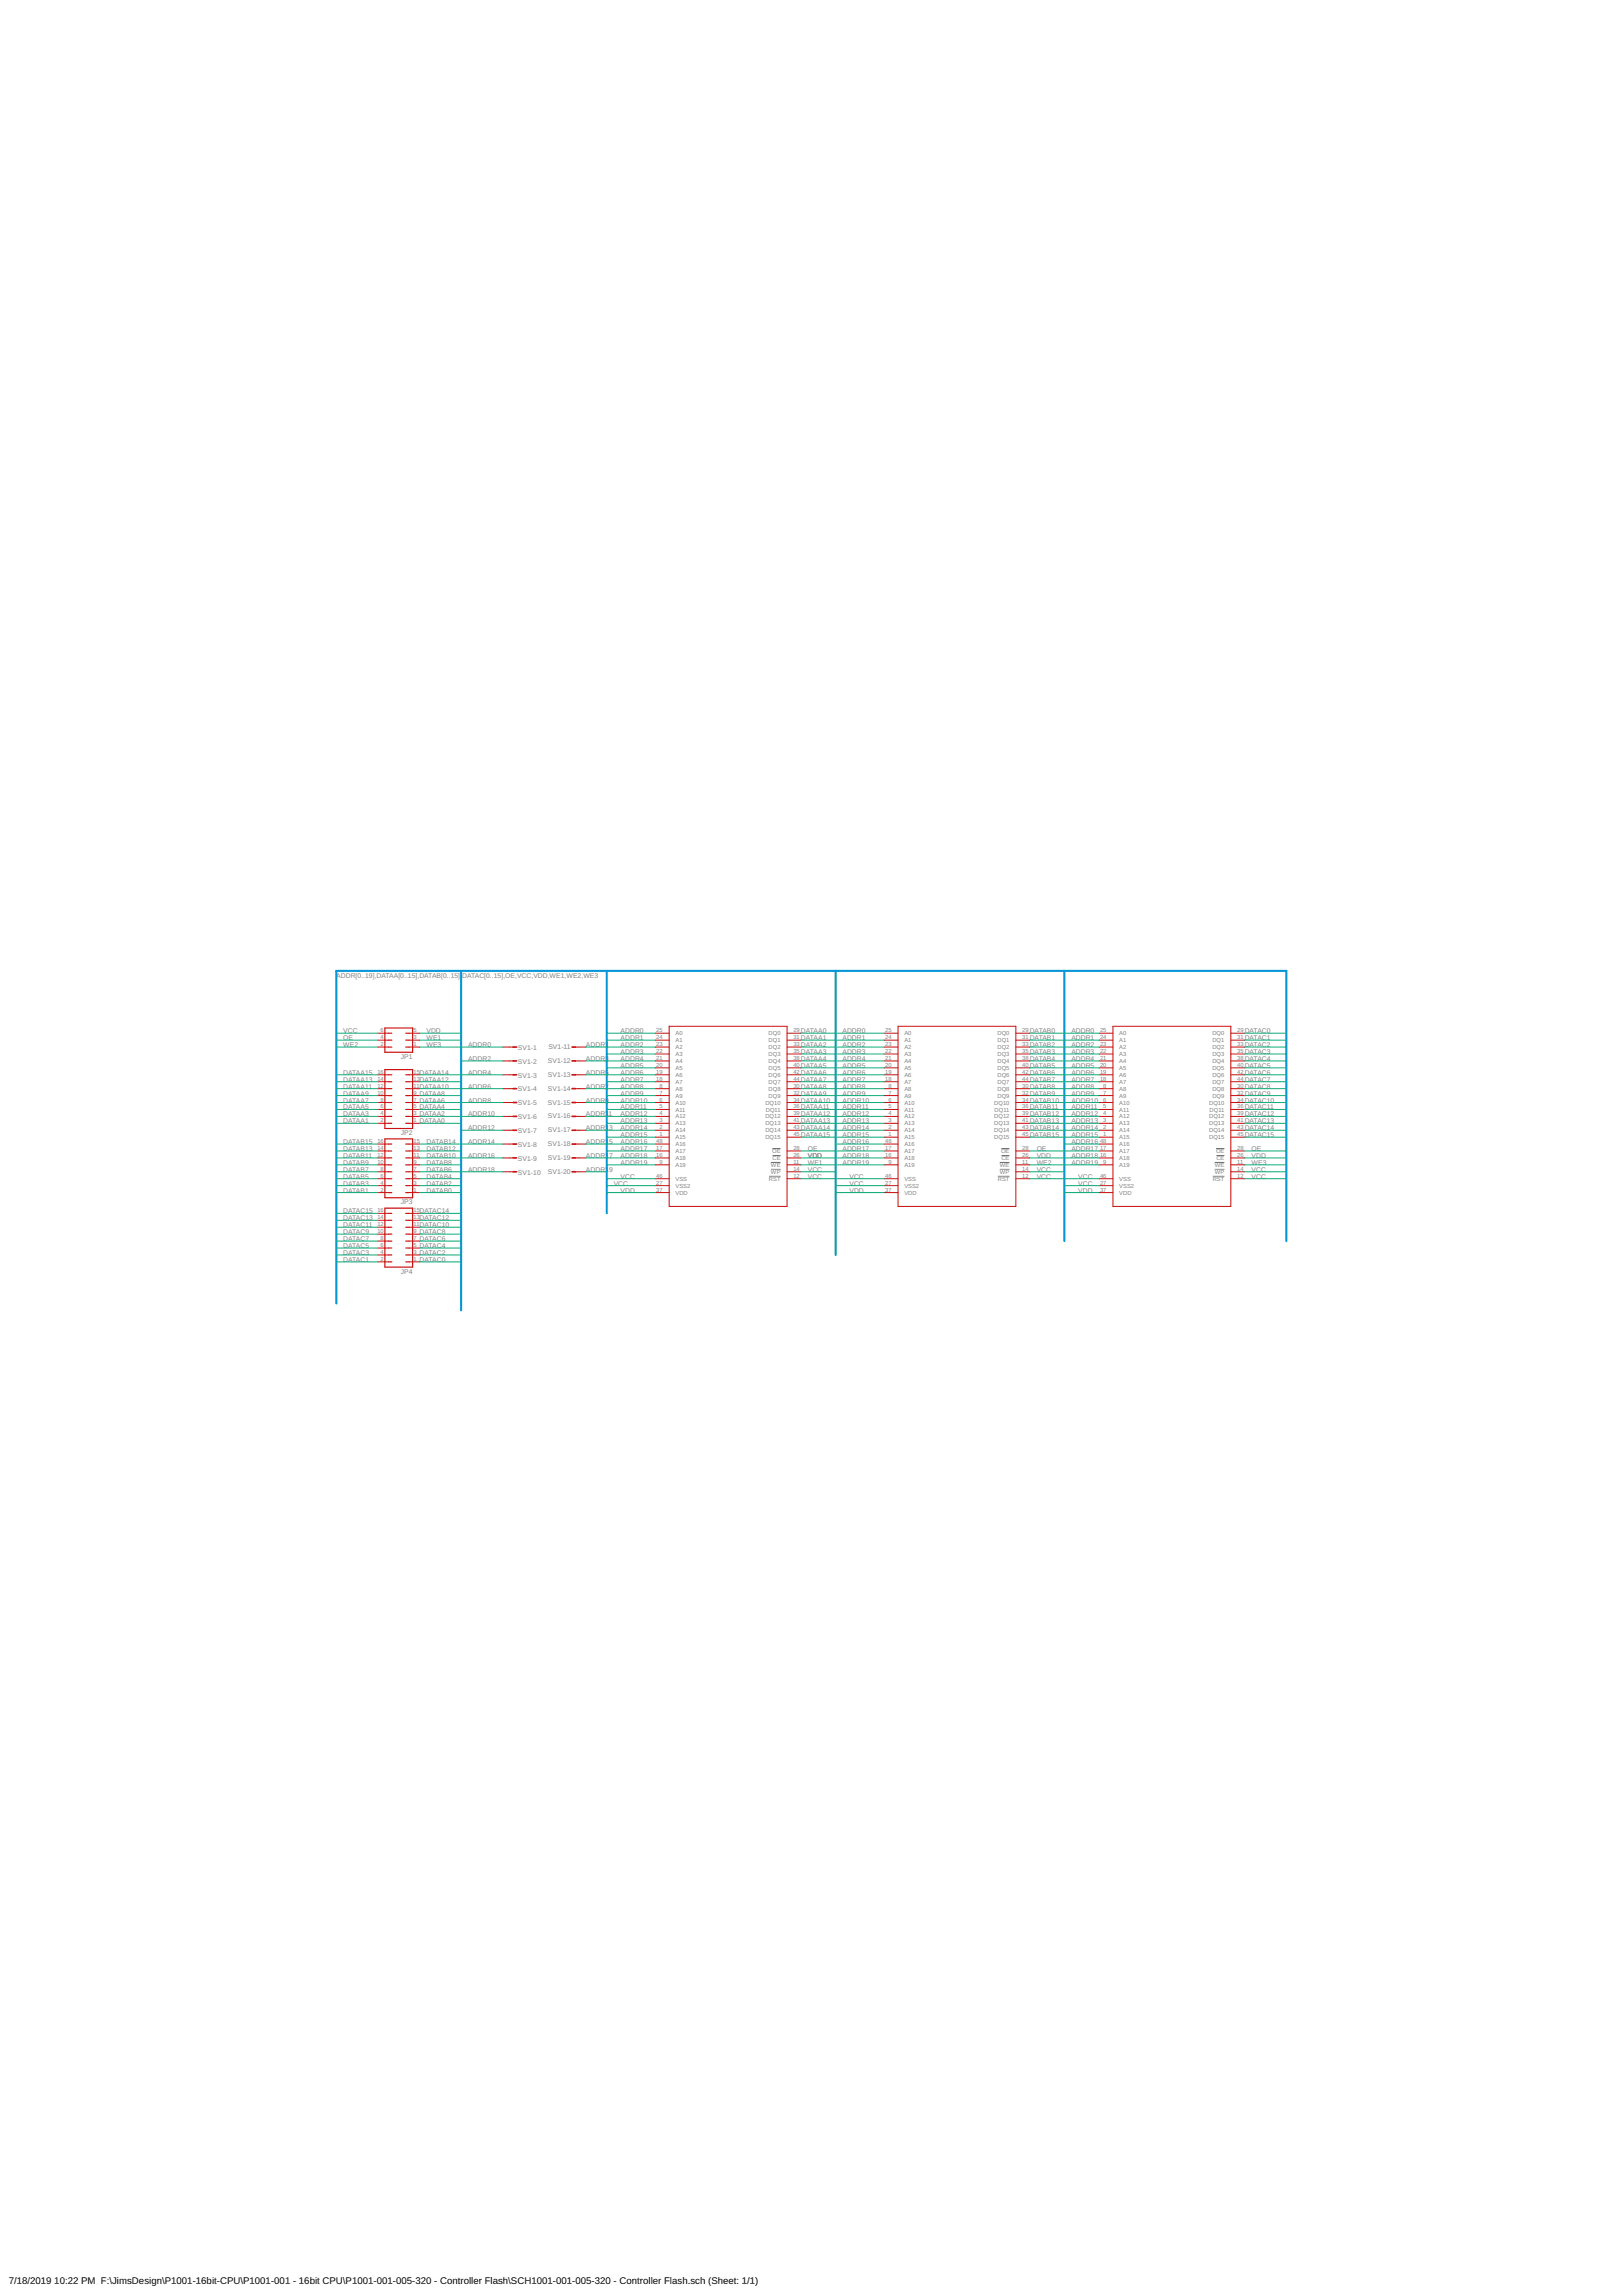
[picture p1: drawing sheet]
<svg xmlns="http://www.w3.org/2000/svg" width="594mm" height="841mm" viewBox="0 0 594 841" stroke-linecap="round" stroke-linejoin="round" font-family="sans-serif">
<defs><g id="words">
<g font-size="3.5">
<text x="3.2" y="836.8">7/18/2019</text>
<text x="19.9" y="836.8">10:22 PM F:\JimsDesign\P1001-16bit-CPU\P1001-001 - 16bit CPU\P1001-001-005-320 - Controller Flash\SCH1001-001-005-320 - Controller Flash.sch (Sheet: 1/1)</text>
</g>
<g font-size="2.5" fill="#808080">
<text x="123.2" y="358.3">ADDR[0..19],DATAA[0..15],DATAB[0..15],</text>
<text x="169.3" y="358.3">DATAC[0..15],OE,VCC,VDD,WE1,WE2,WE3</text>
<text x="125.7" y="378.6">VCC</text>
<text x="125.7" y="381.2">OE</text>
<text x="125.7" y="383.7">WE2</text>
<text x="156.2" y="378.6">VDD</text>
<text x="156.2" y="381.2">WE1</text>
<text x="156.2" y="383.7">WE3</text>
<text x="171.4" y="383.7">ADDR0</text>
<text x="214.6" y="383.7">ADDR1</text>
<text x="227.3" y="378.6">ADDR0</text>
<text x="227.3" y="383.7">ADDR2</text>
<text x="227.3" y="381.2">ADDR1</text>
<text x="293.3" y="378.6">DATAA0</text>
<text x="293.3" y="383.7">DATAA2</text>
<text x="293.3" y="381.2">DATAA1</text>
<text x="308.6" y="378.6">ADDR0</text>
<text x="308.6" y="383.7">ADDR2</text>
<text x="308.6" y="381.2">ADDR1</text>
<text x="377.2" y="381.2">DATAB1</text>
<text x="377.2" y="383.7">DATAB2</text>
<text x="377.2" y="378.6">DATAB0</text>
<text x="392.4" y="378.6">ADDR0</text>
<text x="392.4" y="383.7">ADDR2</text>
<text x="392.4" y="381.2">ADDR1</text>
<text x="455.9" y="381.2">DATAC1</text>
<text x="455.9" y="383.7">DATAC2</text>
<text x="455.9" y="378.6">DATAC0</text>
<text x="146.8" y="388">JP1</text>
<text x="171.4" y="388.8">ADDR2</text>
<text x="189.7" y="384.7">SV1-1</text>
<text x="189.7" y="389.8">SV1-2</text>
<text x="200.7" y="389.6">SV1-12</text>
<text x="200.9" y="384.5">SV1-11</text>
<text x="214.6" y="388.8">ADDR3</text>
<text x="227.3" y="388.8">ADDR4</text>
<text x="227.3" y="386.2">ADDR3</text>
<text x="293.3" y="388.8">DATAA4</text>
<text x="293.3" y="386.2">DATAA3</text>
<text x="308.6" y="388.8">ADDR4</text>
<text x="308.6" y="386.2">ADDR3</text>
<text x="377.2" y="386.2">DATAB3</text>
<text x="377.2" y="388.8">DATAB4</text>
<text x="392.4" y="388.8">ADDR4</text>
<text x="392.4" y="386.2">ADDR3</text>
<text x="455.9" y="386.2">DATAC3</text>
<text x="455.9" y="388.8">DATAC4</text>
<text x="125.7" y="393.9">DATAA15</text>
<text x="153.7" y="393.9">DATAA14</text>
<text x="171.4" y="393.9">ADDR4</text>
<text x="189.7" y="394.9">SV1-3</text>
<text x="200.7" y="394.6">SV1-13</text>
<text x="214.6" y="393.9">ADDR5</text>
<text x="227.3" y="393.9">ADDR6</text>
<text x="227.3" y="391.3">ADDR5</text>
<text x="293.3" y="393.9">DATAA6</text>
<text x="293.3" y="391.3">DATAA5</text>
<text x="308.6" y="393.9">ADDR6</text>
<text x="308.6" y="391.3">ADDR5</text>
<text x="377.2" y="391.3">DATAB5</text>
<text x="377.2" y="393.9">DATAB6</text>
<text x="392.4" y="393.9">ADDR6</text>
<text x="392.4" y="391.3">ADDR5</text>
<text x="455.9" y="391.3">DATAC5</text>
<text x="455.9" y="393.9">DATAC6</text>
<text x="125.7" y="396.4">DATAA13</text>
<text x="125.7" y="398.9">DATAA11</text>
<text x="125.7" y="401.5">DATAA9</text>
<text x="153.7" y="401.5">DATAA8</text>
<text x="153.7" y="398.9">DATAA10</text>
<text x="153.7" y="396.4">DATAA12</text>
<text x="171.4" y="398.9">ADDR6</text>
<text x="189.7" y="400">SV1-4</text>
<text x="200.7" y="399.7">SV1-14</text>
<text x="214.6" y="398.9">ADDR7</text>
<text x="227.3" y="398.9">ADDR8</text>
<text x="227.3" y="396.4">ADDR7</text>
<text x="227.3" y="401.5">ADDR9</text>
<text x="293.3" y="398.9">DATAA8</text>
<text x="293.3" y="401.5">DATAA9</text>
<text x="293.3" y="396.4">DATAA7</text>
<text x="308.6" y="398.9">ADDR8</text>
<text x="308.6" y="396.4">ADDR7</text>
<text x="308.6" y="401.5">ADDR9</text>
<text x="377.2" y="401.5">DATAB9</text>
<text x="377.2" y="396.4">DATAB7</text>
<text x="377.2" y="398.9">DATAB8</text>
<text x="392.4" y="398.9">ADDR8</text>
<text x="392.4" y="396.4">ADDR7</text>
<text x="392.4" y="401.5">ADDR9</text>
<text x="455.9" y="401.5">DATAC9</text>
<text x="455.9" y="396.4">DATAC7</text>
<text x="455.9" y="398.9">DATAC8</text>
<text x="125.7" y="404">DATAA7</text>
<text x="125.7" y="406.6">DATAA5</text>
<text x="153.7" y="406.6">DATAA4</text>
<text x="153.7" y="404">DATAA6</text>
<text x="171.4" y="404">ADDR8</text>
<text x="189.7" y="405">SV1-5</text>
<text x="200.7" y="404.8">SV1-15</text>
<text x="214.6" y="404">ADDR9</text>
<text x="227.3" y="404">ADDR10</text>
<text x="227.3" y="406.6">ADDR11</text>
<text x="293.3" y="404">DATAA10</text>
<text x="293.3" y="406.6">DATAA11</text>
<text x="308.6" y="404">ADDR10</text>
<text x="308.6" y="406.6">ADDR11</text>
<text x="377.2" y="406.6">DATAB11</text>
<text x="377.2" y="404">DATAB10</text>
<text x="392.4" y="404">ADDR10</text>
<text x="392.4" y="406.6">ADDR11</text>
<text x="455.9" y="406.6">DATAC11</text>
<text x="455.9" y="404">DATAC10</text>
<text x="125.7" y="409.1">DATAA3</text>
<text x="125.7" y="411.6">DATAA1</text>
<text x="153.7" y="411.6">DATAA0</text>
<text x="153.7" y="409.1">DATAA2</text>
<text x="171.4" y="409.1">ADDR10</text>
<text x="189.7" y="410.1">SV1-6</text>
<text x="200.7" y="409.9">SV1-16</text>
<text x="214.6" y="409.1">ADDR11</text>
<text x="227.3" y="409.1">ADDR12</text>
<text x="227.3" y="411.6">ADDR13</text>
<text x="293.3" y="409.1">DATAA12</text>
<text x="293.3" y="411.6">DATAA13</text>
<text x="308.6" y="409.1">ADDR12</text>
<text x="308.6" y="411.6">ADDR13</text>
<text x="377.2" y="411.6">DATAB13</text>
<text x="377.2" y="409.1">DATAB12</text>
<text x="392.4" y="409.1">ADDR12</text>
<text x="392.4" y="411.6">ADDR13</text>
<text x="455.9" y="411.6">DATAC13</text>
<text x="455.9" y="409.1">DATAC12</text>
<text x="125.7" y="419.3">DATAB15</text>
<text x="146.8" y="416">JP2</text>
<text x="156.2" y="419.3">DATAB14</text>
<text x="171.4" y="414.2">ADDR12</text>
<text x="171.4" y="419.3">ADDR14</text>
<text x="189.7" y="415.2">SV1-7</text>
<text x="200.7" y="414.9">SV1-17</text>
<text x="214.6" y="414.2">ADDR13</text>
<text x="214.6" y="419.3">ADDR15</text>
<text x="227.3" y="414.2">ADDR14</text>
<text x="227.3" y="419.3">ADDR16</text>
<text x="227.3" y="416.7">ADDR15</text>
<text x="293.3" y="414.2">DATAA14</text>
<text x="293.3" y="416.7">DATAA15</text>
<text x="308.6" y="414.2">ADDR14</text>
<text x="308.6" y="419.3">ADDR16</text>
<text x="308.6" y="416.7">ADDR15</text>
<text x="377.2" y="416.7">DATAB15</text>
<text x="377.2" y="414.2">DATAB14</text>
<text x="392.4" y="414.2">ADDR14</text>
<text x="392.4" y="419.3">ADDR16</text>
<text x="392.4" y="416.7">ADDR15</text>
<text x="455.9" y="416.7">DATAC15</text>
<text x="455.9" y="414.2">DATAC14</text>
<text x="125.7" y="421.8">DATAB13</text>
<text x="125.7" y="424.3">DATAB11</text>
<text x="156.2" y="421.8">DATAB12</text>
<text x="156.2" y="424.3">DATAB10</text>
<text x="171.4" y="424.3">ADDR16</text>
<text x="189.7" y="420.3">SV1-8</text>
<text x="189.7" y="425.4">SV1-9</text>
<text x="200.7" y="420">SV1-18</text>
<text x="200.7" y="425.1">SV1-19</text>
<text x="214.6" y="424.3">ADDR17</text>
<text x="227.3" y="424.3">ADDR18</text>
<text x="227.3" y="421.8">ADDR17</text>
<text x="295.9" y="424.3">VDD</text>
<text x="295.9" y="421.8">OE</text>
<text x="308.6" y="424.3">ADDR18</text>
<text x="308.6" y="421.8">ADDR17</text>
<text x="379.7" y="424.3">VDD</text>
<text x="379.7" y="421.8">OE</text>
<text x="392.4" y="424.3">ADDR18</text>
<text x="392.4" y="421.8">ADDR17</text>
<text x="458.4" y="424.3">VDD</text>
<text x="458.4" y="421.8">OE</text>
<text x="125.7" y="426.9">DATAB9</text>
<text x="125.7" y="429.4">DATAB7</text>
<text x="125.7" y="432">DATAB5</text>
<text x="156.2" y="426.9">DATAB8</text>
<text x="156.2" y="429.4">DATAB6</text>
<text x="156.2" y="432">DATAB4</text>
<text x="171.4" y="429.4">ADDR18</text>
<text x="189.7" y="430.4">SV1-10</text>
<text x="200.7" y="430.2">SV1-20</text>
<text x="214.6" y="429.4">ADDR19</text>
<text x="227.3" y="426.9">ADDR19</text>
<text x="227.3" y="432">VCC</text>
<text x="295.9" y="429.4">VCC</text>
<text x="295.9" y="432">VCC</text>
<text x="295.9" y="426.9">WE1</text>
<text x="308.6" y="426.9">ADDR19</text>
<text x="311.1" y="432">VCC</text>
<text x="379.7" y="429.4">VCC</text>
<text x="379.7" y="432">VCC</text>
<text x="379.7" y="426.9">WE2</text>
<text x="392.4" y="426.9">ADDR19</text>
<text x="394.9" y="432">VCC</text>
<text x="458.4" y="429.4">VCC</text>
<text x="458.4" y="432">VCC</text>
<text x="458.4" y="426.9">WE3</text>
<text x="125.7" y="434.5">DATAB3</text>
<text x="125.7" y="437">DATAB1</text>
<text x="156.2" y="434.5">DATAB2</text>
<text x="156.2" y="437">DATAB0</text>
<text x="224.8" y="434.5">VCC</text>
<text x="227.3" y="437">VDD</text>
<text x="311.1" y="434.5">VCC</text>
<text x="311.1" y="437">VDD</text>
<text x="394.9" y="434.5">VCC</text>
<text x="394.9" y="437">VDD</text>
<text x="146.8" y="441.3">JP3</text>
<text x="125.7" y="444.6">DATAC15</text>
<text x="125.7" y="447.2">DATAC13</text>
<text x="125.7" y="449.7">DATAC11</text>
<text x="153.7" y="444.6">DATAC14</text>
<text x="153.7" y="447.2">DATAC12</text>
<text x="153.7" y="449.7">DATAC10</text>
<text x="125.7" y="452.3">DATAC9</text>
<text x="125.7" y="454.8">DATAC7</text>
<text x="153.7" y="452.3">DATAC8</text>
<text x="153.7" y="454.8">DATAC6</text>
<text x="125.7" y="457.3">DATAC5</text>
<text x="125.7" y="459.9">DATAC3</text>
<text x="153.7" y="457.3">DATAC4</text>
<text x="153.7" y="459.9">DATAC2</text>
<text x="125.7" y="462.4">DATAC1</text>
<text x="146.8" y="466.7">JP4</text>
<text x="153.7" y="462.4">DATAC0</text>
</g>
<g font-size="2.1" fill="#808080">
<text x="139.4" y="383.4">2</text>
<text x="139.4" y="380.8">4</text>
<text x="139.4" y="378.3">6</text>
<text x="151.5" y="383.4">1</text>
<text x="151.5" y="380.8">3</text>
<text x="151.5" y="378.3">5</text>
<text x="240.4" y="378.3">25</text>
<text x="240.4" y="380.8">24</text>
<text x="240.4" y="383.4">23</text>
<text x="247.4" y="379.4">A0</text>
<text x="247.4" y="381.9">A1</text>
<text x="281.5" y="379.4">DQ0</text>
<text x="281.5" y="381.9">DQ1</text>
<text x="290.6" y="378.3">29</text>
<text x="290.6" y="380.8">31</text>
<text x="290.6" y="383.4">33</text>
<text x="324.2" y="378.3">25</text>
<text x="324.2" y="380.8">24</text>
<text x="324.2" y="383.4">23</text>
<text x="331.2" y="379.4">A0</text>
<text x="331.2" y="381.9">A1</text>
<text x="365.3" y="379.4">DQ0</text>
<text x="365.3" y="381.9">DQ1</text>
<text x="374.4" y="378.3">29</text>
<text x="374.4" y="380.8">31</text>
<text x="374.4" y="383.4">33</text>
<text x="402.9" y="378.3">25</text>
<text x="402.9" y="380.8">24</text>
<text x="402.9" y="383.4">23</text>
<text x="410" y="379.4">A0</text>
<text x="410" y="381.9">A1</text>
<text x="444.1" y="379.4">DQ0</text>
<text x="444.1" y="381.9">DQ1</text>
<text x="453.1" y="378.3">29</text>
<text x="453.1" y="380.8">31</text>
<text x="453.1" y="383.4">33</text>
<text x="240.4" y="385.9">22</text>
<text x="240.4" y="388.4">21</text>
<text x="247.4" y="384.5">A2</text>
<text x="247.4" y="387">A3</text>
<text x="247.4" y="389.6">A4</text>
<text x="281.5" y="384.5">DQ2</text>
<text x="281.5" y="387">DQ3</text>
<text x="281.5" y="389.6">DQ4</text>
<text x="290.6" y="385.9">35</text>
<text x="290.6" y="388.4">38</text>
<text x="324.2" y="385.9">22</text>
<text x="324.2" y="388.4">21</text>
<text x="331.2" y="384.5">A2</text>
<text x="331.2" y="387">A3</text>
<text x="331.2" y="389.6">A4</text>
<text x="365.3" y="384.5">DQ2</text>
<text x="365.3" y="387">DQ3</text>
<text x="365.3" y="389.6">DQ4</text>
<text x="374.4" y="385.9">35</text>
<text x="374.4" y="388.4">38</text>
<text x="402.9" y="385.9">22</text>
<text x="402.9" y="388.4">21</text>
<text x="410" y="384.5">A2</text>
<text x="410" y="387">A3</text>
<text x="410" y="389.6">A4</text>
<text x="444.1" y="384.5">DQ2</text>
<text x="444.1" y="387">DQ3</text>
<text x="444.1" y="389.6">DQ4</text>
<text x="453.1" y="385.9">35</text>
<text x="453.1" y="388.4">38</text>
<text x="138.2" y="393.5">16</text>
<text x="151.5" y="393.5">15</text>
<text x="240.4" y="391">20</text>
<text x="240.4" y="393.5">19</text>
<text x="247.4" y="392.1">A5</text>
<text x="247.4" y="394.6">A6</text>
<text x="281.5" y="392.1">DQ5</text>
<text x="281.5" y="394.6">DQ6</text>
<text x="290.6" y="391">40</text>
<text x="290.6" y="393.5">42</text>
<text x="324.2" y="391">20</text>
<text x="324.2" y="393.5">19</text>
<text x="331.2" y="392.1">A5</text>
<text x="331.2" y="394.6">A6</text>
<text x="365.3" y="392.1">DQ5</text>
<text x="365.3" y="394.6">DQ6</text>
<text x="374.4" y="391">40</text>
<text x="374.4" y="393.5">42</text>
<text x="402.9" y="391">20</text>
<text x="402.9" y="393.5">19</text>
<text x="410" y="392.1">A5</text>
<text x="410" y="394.6">A6</text>
<text x="444.1" y="392.1">DQ5</text>
<text x="444.1" y="394.6">DQ6</text>
<text x="453.1" y="391">40</text>
<text x="453.1" y="393.5">42</text>
<text x="138.2" y="401.1">10</text>
<text x="138.2" y="398.6">12</text>
<text x="138.2" y="396.1">14</text>
<text x="151.5" y="401.1">9</text>
<text x="151.5" y="398.6">11</text>
<text x="151.5" y="396.1">13</text>
<text x="240.4" y="396.1">18</text>
<text x="241.6" y="398.6">8</text>
<text x="241.6" y="401.1">7</text>
<text x="247.4" y="397.2">A7</text>
<text x="247.4" y="399.7">A8</text>
<text x="281.5" y="397.2">DQ7</text>
<text x="281.5" y="399.7">DQ8</text>
<text x="290.6" y="396.1">44</text>
<text x="290.6" y="398.6">30</text>
<text x="290.6" y="401.1">32</text>
<text x="324.2" y="396.1">18</text>
<text x="325.4" y="398.6">8</text>
<text x="325.4" y="401.1">7</text>
<text x="331.2" y="397.2">A7</text>
<text x="331.2" y="399.7">A8</text>
<text x="365.3" y="397.2">DQ7</text>
<text x="365.3" y="399.7">DQ8</text>
<text x="374.4" y="396.1">44</text>
<text x="374.4" y="398.6">30</text>
<text x="374.4" y="401.1">32</text>
<text x="402.9" y="396.1">18</text>
<text x="404.1" y="398.6">8</text>
<text x="404.1" y="401.1">7</text>
<text x="410" y="397.2">A7</text>
<text x="410" y="399.7">A8</text>
<text x="444.1" y="397.2">DQ7</text>
<text x="444.1" y="399.7">DQ8</text>
<text x="453.1" y="396.1">44</text>
<text x="453.1" y="398.6">30</text>
<text x="453.1" y="401.1">32</text>
<text x="139.4" y="406.2">6</text>
<text x="139.4" y="403.7">8</text>
<text x="151.5" y="406.2">5</text>
<text x="151.5" y="403.7">7</text>
<text x="241.6" y="403.7">6</text>
<text x="241.6" y="406.2">5</text>
<text x="247.4" y="402.2">A9</text>
<text x="247.4" y="404.8">A10</text>
<text x="247.4" y="407.3">A11</text>
<text x="280.3" y="404.8">DQ10</text>
<text x="280.5" y="407.3">DQ11</text>
<text x="281.5" y="402.2">DQ9</text>
<text x="290.6" y="403.7">34</text>
<text x="290.6" y="406.2">36</text>
<text x="325.4" y="403.7">6</text>
<text x="325.4" y="406.2">5</text>
<text x="331.2" y="402.2">A9</text>
<text x="331.2" y="404.8">A10</text>
<text x="331.2" y="407.3">A11</text>
<text x="364.1" y="404.8">DQ10</text>
<text x="364.3" y="407.3">DQ11</text>
<text x="365.3" y="402.2">DQ9</text>
<text x="374.4" y="403.7">34</text>
<text x="374.4" y="406.2">36</text>
<text x="404.1" y="403.7">6</text>
<text x="404.1" y="406.2">5</text>
<text x="410" y="402.2">A9</text>
<text x="410" y="404.8">A10</text>
<text x="410" y="407.3">A11</text>
<text x="442.9" y="404.8">DQ10</text>
<text x="443" y="407.3">DQ11</text>
<text x="444.1" y="402.2">DQ9</text>
<text x="453.1" y="403.7">34</text>
<text x="453.1" y="406.2">36</text>
<text x="139.4" y="411.3">2</text>
<text x="139.4" y="408.7">4</text>
<text x="151.5" y="411.3">1</text>
<text x="151.5" y="408.7">3</text>
<text x="241.6" y="408.7">4</text>
<text x="241.6" y="411.3">3</text>
<text x="241.6" y="413.8">2</text>
<text x="247.4" y="409.9">A12</text>
<text x="247.4" y="412.4">A13</text>
<text x="280.3" y="409.9">DQ12</text>
<text x="280.3" y="412.4">DQ13</text>
<text x="290.6" y="408.7">39</text>
<text x="290.6" y="411.3">41</text>
<text x="290.6" y="413.8">43</text>
<text x="325.4" y="408.7">4</text>
<text x="325.4" y="411.3">3</text>
<text x="325.4" y="413.8">2</text>
<text x="331.2" y="409.9">A12</text>
<text x="331.2" y="412.4">A13</text>
<text x="364.1" y="409.9">DQ12</text>
<text x="364.1" y="412.4">DQ13</text>
<text x="374.4" y="408.7">39</text>
<text x="374.4" y="411.3">41</text>
<text x="374.4" y="413.8">43</text>
<text x="404.1" y="408.7">4</text>
<text x="404.1" y="411.3">3</text>
<text x="404.1" y="413.8">2</text>
<text x="410" y="409.9">A12</text>
<text x="410" y="412.4">A13</text>
<text x="442.9" y="409.9">DQ12</text>
<text x="442.9" y="412.4">DQ13</text>
<text x="453.1" y="408.7">39</text>
<text x="453.1" y="411.3">41</text>
<text x="453.1" y="413.8">43</text>
<text x="138.2" y="418.9">16</text>
<text x="151.5" y="418.9">15</text>
<text x="240.4" y="418.9">48</text>
<text x="241.6" y="416.4">1</text>
<text x="247.4" y="414.9">A14</text>
<text x="247.4" y="417.5">A15</text>
<text x="280.3" y="414.9">DQ14</text>
<text x="280.3" y="417.5">DQ15</text>
<text x="290.6" y="416.4">45</text>
<text x="324.2" y="418.9">48</text>
<text x="325.4" y="416.4">1</text>
<text x="331.2" y="414.9">A14</text>
<text x="331.2" y="417.5">A15</text>
<text x="364.1" y="414.9">DQ14</text>
<text x="364.1" y="417.5">DQ15</text>
<text x="374.4" y="416.4">45</text>
<text x="402.9" y="418.9">48</text>
<text x="404.1" y="416.4">1</text>
<text x="410" y="414.9">A14</text>
<text x="410" y="417.5">A15</text>
<text x="442.9" y="414.9">DQ14</text>
<text x="442.9" y="417.5">DQ15</text>
<text x="453.1" y="416.4">45</text>
<text x="138.2" y="424">12</text>
<text x="138.2" y="421.4">14</text>
<text x="151.5" y="424">11</text>
<text x="151.5" y="421.4">13</text>
<text x="240.4" y="421.4">17</text>
<text x="240.4" y="424">16</text>
<text x="247.4" y="420">A16</text>
<text x="247.4" y="422.6">A17</text>
<text x="247.4" y="425.1">A18</text>
<text x="282.8" y="422.6">OE</text>
<text x="283" y="425.1">CE</text>
<text x="290.6" y="421.4">28</text>
<text x="290.6" y="424">26</text>
<text x="324.2" y="421.4">17</text>
<text x="324.2" y="424">16</text>
<text x="331.2" y="420">A16</text>
<text x="331.2" y="422.6">A17</text>
<text x="331.2" y="425.1">A18</text>
<text x="366.6" y="422.6">OE</text>
<text x="366.8" y="425.1">CE</text>
<text x="374.4" y="421.4">28</text>
<text x="374.4" y="424">26</text>
<text x="402.9" y="421.4">17</text>
<text x="402.9" y="424">16</text>
<text x="410" y="420">A16</text>
<text x="410" y="422.6">A17</text>
<text x="410" y="425.1">A18</text>
<text x="445.4" y="422.6">OE</text>
<text x="445.5" y="425.1">CE</text>
<text x="453.1" y="421.4">28</text>
<text x="453.1" y="424">26</text>
<text x="138.2" y="426.5">10</text>
<text x="139.4" y="431.6">6</text>
<text x="139.4" y="429.1">8</text>
<text x="151.5" y="431.6">5</text>
<text x="151.5" y="429.1">7</text>
<text x="151.5" y="426.5">9</text>
<text x="240.4" y="431.6">46</text>
<text x="241.6" y="426.5">9</text>
<text x="247.4" y="427.6">A19</text>
<text x="282.4" y="427.6">WE</text>
<text x="282.4" y="430.2">WP</text>
<text x="290.6" y="426.5">11</text>
<text x="290.6" y="429.1">14</text>
<text x="290.6" y="431.6">12</text>
<text x="324.2" y="431.6">46</text>
<text x="325.4" y="426.5">9</text>
<text x="331.2" y="427.6">A19</text>
<text x="366.2" y="427.6">WE</text>
<text x="366.2" y="430.2">WP</text>
<text x="374.4" y="426.5">11</text>
<text x="374.4" y="429.1">14</text>
<text x="374.4" y="431.6">12</text>
<text x="402.9" y="431.6">46</text>
<text x="404.1" y="426.5">9</text>
<text x="410" y="427.6">A19</text>
<text x="444.9" y="427.6">WE</text>
<text x="444.9" y="430.2">WP</text>
<text x="453.1" y="426.5">11</text>
<text x="453.1" y="429.1">14</text>
<text x="453.1" y="431.6">12</text>
<text x="139.4" y="436.7">2</text>
<text x="139.4" y="434.1">4</text>
<text x="151.5" y="436.7">1</text>
<text x="151.5" y="434.1">3</text>
<text x="240.4" y="434.1">27</text>
<text x="240.4" y="436.7">37</text>
<text x="247.4" y="432.7">VSS</text>
<text x="247.4" y="435.3">VSS2</text>
<text x="247.4" y="437.8">VDD</text>
<text x="281.7" y="432.7">RST</text>
<text x="324.2" y="434.1">27</text>
<text x="324.2" y="436.7">37</text>
<text x="331.2" y="432.7">VSS</text>
<text x="331.2" y="435.3">VSS2</text>
<text x="331.2" y="437.8">VDD</text>
<text x="365.5" y="432.7">RST</text>
<text x="402.9" y="434.1">27</text>
<text x="402.9" y="436.7">37</text>
<text x="410" y="432.7">VSS</text>
<text x="410" y="435.3">VSS2</text>
<text x="410" y="437.8">VDD</text>
<text x="444.2" y="432.7">RST</text>
<text x="138.2" y="449.4">12</text>
<text x="138.2" y="446.8">14</text>
<text x="138.2" y="444.3">16</text>
<text x="151.5" y="449.4">11</text>
<text x="151.5" y="446.8">13</text>
<text x="151.5" y="444.3">15</text>
<text x="138.2" y="451.9">10</text>
<text x="139.4" y="454.5">8</text>
<text x="151.5" y="454.5">7</text>
<text x="151.5" y="451.9">9</text>
<text x="139.4" y="459.5">4</text>
<text x="139.4" y="457">6</text>
<text x="151.5" y="459.5">3</text>
<text x="151.5" y="457">5</text>
<text x="139.4" y="462.1">2</text>
<text x="151.5" y="462.1">1</text>
</g>
</g></defs>
<g fill="none" stroke="#808080" stroke-width=".37">
<path d="M281.6 431.1h4.3M282.4 426h3.5M282.4 428.5h3.5M282.8 420.9h3.1M283 423.4h2.9M365.5 431.1h4.2M366.2 426h3.5M366.2 428.5h3.5M366.6 420.9h3.1M366.8 423.4h2.9M444.2 431.1h4.3M444.9 426h3.6"/>
<path d="M444.9 428.5h3.6M445.4 420.9h3.1M445.5 423.4h3"/>
</g>
<g fill="none" stroke="#c90d0c" stroke-width=".37">
<path d="M138.4 378.6h3.8M149.9 378.6h3.8M240 378.6h5.1M245.1 376.1h43.2v66h-43.2zM288.3 378.6h5M323.8 378.6h5.1M328.9 376.1h43.2v66h-43.2zM372.1 378.6h5M402.5 378.6h5.1M407.6 376.1h43.2v66h-43.2zM450.8 378.6h5.1M138.4 383.7h3.8"/>
<path d="M138.4 393.9h3.8M138.4 398.9h3.8M138.4 381.2h3.8M138.4 396.4h3.8M149.9 383.7h3.8M149.9 393.9h3.8M149.9 398.9h3.8M149.9 381.2h3.8M149.9 396.4h3.8M184.1 383.7h3.8M184.1 388.8h3.8M184.1 393.9h3.8"/>
<path d="M184.1 398.9h3.8M210.8 383.7h3.8M210.8 388.8h3.8M210.8 393.9h3.8M210.8 398.9h3.8M240 383.7h5.1M240 388.8h5.1M240 393.9h5.1M240 398.9h5.1M240 381.2h5.1M240 396.4h5.1M240 386.2h5.1"/>
<path d="M240 391.3h5.1M288.3 383.7h5M288.3 388.8h5M288.3 393.9h5M288.3 398.9h5M288.3 381.2h5M288.3 396.4h5M288.3 386.2h5M288.3 391.3h5M323.8 383.7h5.1M323.8 388.8h5.1M323.8 393.9h5.1"/>
<path d="M323.8 398.9h5.1M323.8 381.2h5.1M323.8 396.4h5.1M323.8 386.2h5.1M323.8 391.3h5.1M372.1 383.7h5M372.1 388.8h5M372.1 393.9h5M372.1 398.9h5M372.1 381.2h5M372.1 396.4h5M372.1 386.2h5"/>
<path d="M372.1 391.3h5M402.5 383.7h5.1M402.5 388.8h5.1M402.5 393.9h5.1M402.5 398.9h5.1M402.5 381.2h5.1M402.5 396.4h5.1M402.5 386.2h5.1M402.5 391.3h5.1M450.8 383.7h5.1M450.8 388.8h5.1M450.8 393.9h5.1"/>
<path d="M450.8 398.9h5.1M450.8 381.2h5.1M450.8 396.4h5.1M450.8 386.2h5.1M450.8 391.3h5.1M138.4 404h3.8M138.4 409.1h3.8M138.4 419.2h3.8M138.4 411.6h3.8M138.4 406.6h3.8M138.4 401.5h3.8M149.9 404h3.8"/>
<path d="M149.9 409.1h3.8M149.9 419.2h3.8M149.9 411.6h3.8M149.9 406.6h3.8M149.9 401.5h3.8M184.1 404h3.8M184.1 409.1h3.8M184.1 414.2h3.8M184.1 419.2h3.8M210.8 404h3.8M210.8 409.1h3.8M210.8 414.2h3.8"/>
<path d="M210.8 419.2h3.8M240 404h5.1M240 409.1h5.1M240 414.2h5.1M240 419.2h5.1M240 411.6h5.1M240 406.6h5.1M240 401.5h5.1M240 416.7h5.1M288.3 404h5M288.3 409.1h5M288.3 414.2h5"/>
<path d="M288.3 411.6h5M288.3 406.6h5M288.3 401.5h5M288.3 416.7h5M323.8 404h5.1M323.8 409.1h5.1M323.8 414.2h5.1M323.8 419.2h5.1M323.8 411.6h5.1M323.8 406.6h5.1M323.8 401.5h5.1M323.8 416.7h5.1"/>
<path d="M372.1 404h5M372.1 409.1h5M372.1 414.2h5M372.1 411.6h5M372.1 406.6h5M372.1 401.5h5M372.1 416.7h5M402.5 404h5.1M402.5 409.1h5.1M402.5 414.2h5.1M402.5 419.2h5.1M402.5 411.6h5.1"/>
<path d="M402.5 406.6h5.1M402.5 401.5h5.1M402.5 416.7h5.1M450.8 404h5.1M450.8 409.1h5.1M450.8 414.2h5.1M450.8 411.6h5.1M450.8 406.6h5.1M450.8 401.5h5.1M450.8 416.7h5.1M138.4 424.3h3.8M138.4 429.4h3.8"/>
<path d="M138.4 437h3.8M138.4 434.5h3.8M138.4 431.9h3.8M138.4 426.9h3.8M138.4 421.8h3.8M149.9 424.3h3.8M149.9 429.4h3.8M149.9 437h3.8M149.9 434.5h3.8M149.9 431.9h3.8M149.9 426.9h3.8M149.9 421.8h3.8"/>
<path d="M184.1 424.3h3.8M184.1 429.4h3.8M210.8 424.3h3.8M210.8 429.4h3.8M240 424.3h5.1M240 437h5.1M240 434.5h5.1M240 431.9h5.1M240 426.9h5.1M240 421.8h5.1M288.3 424.3h5M288.3 429.4h5"/>
<path d="M288.3 431.9h5M288.3 426.9h5M288.3 421.8h5M323.8 424.3h5.1M323.8 437h5.1M323.8 434.5h5.1M323.8 431.9h5.1M323.8 426.9h5.1M323.8 421.8h5.1M372.1 424.3h5M372.1 429.4h5M372.1 431.9h5"/>
<path d="M372.1 426.9h5M372.1 421.8h5M402.5 424.3h5.1M402.5 437h5.1M402.5 434.5h5.1M402.5 431.9h5.1M402.5 426.9h5.1M402.5 421.8h5.1M450.8 424.3h5.1M450.8 429.4h5.1M450.8 431.9h5.1M450.8 426.9h5.1"/>
<path d="M450.8 421.8h5.1M138.4 459.9h3.8M138.4 457.3h3.8M138.4 454.8h3.8M138.4 452.3h3.8M138.4 449.7h3.8M138.4 447.2h3.8M138.4 444.6h3.8M149.9 459.9h3.8M149.9 457.3h3.8M149.9 454.8h3.8M149.9 452.3h3.8"/>
<path d="M149.9 449.7h3.8M149.9 447.2h3.8M149.9 444.6h3.8M138.4 462.4h3.8M149.9 462.4h3.8"/>
</g>
<g fill="none" stroke="#c90d0c" stroke-width=".61">
<path d="M187.9 383.7h1.3M187.9 388.8h1.3M187.9 393.9h1.3M187.9 398.9h1.3M209.5 383.7h1.3M209.5 388.8h1.3M209.5 393.9h1.3M209.5 398.9h1.3M187.9 404h1.3M187.9 409.1h1.3M187.9 414.2h1.3M187.9 419.2h1.3"/>
<path d="M209.5 404h1.3M209.5 409.1h1.3M209.5 414.2h1.3M209.5 419.2h1.3M187.9 424.3h1.3M187.9 429.4h1.3M209.5 424.3h1.3M209.5 429.4h1.3"/>
</g>
<g fill="none" stroke="#c90d0c" stroke-width=".42">
<path d="M141 376.7h10.1v8.9h-10.1zM142.2 378.6h1.3M148.6 378.6h1.3M141 392h10.1v21.6h-10.1zM142.2 383.7h1.3M142.2 381.2h1.3M142.2 398.9h1.3M142.2 396.4h1.3M142.2 393.9h1.3M148.6 383.7h1.3M148.6 381.2h1.3M148.6 398.9h1.3"/>
<path d="M148.6 396.4h1.3M148.6 393.9h1.3M141 417.4h10.1v21.5h-10.1zM142.2 411.6h1.3M142.2 409.1h1.3M142.2 406.6h1.3M142.2 404h1.3M142.2 401.5h1.3M142.2 419.2h1.3M148.6 411.6h1.3M148.6 409.1h1.3M148.6 406.6h1.3"/>
<path d="M148.6 404h1.3M148.6 401.5h1.3M148.6 419.2h1.3M142.2 437h1.3M142.2 434.5h1.3M142.2 431.9h1.3M142.2 429.4h1.3M142.2 426.9h1.3M142.2 424.3h1.3M142.2 421.8h1.3M148.6 437h1.3M148.6 434.5h1.3"/>
<path d="M148.6 431.9h1.3M148.6 429.4h1.3M148.6 426.9h1.3M148.6 424.3h1.3M148.6 421.8h1.3M141 442.7h10.1v21.6h-10.1zM142.2 459.9h1.3M142.2 457.3h1.3M142.2 454.8h1.3M142.2 452.3h1.3M142.2 449.7h1.3M142.2 447.2h1.3"/>
<path d="M142.2 444.6h1.3M148.6 459.9h1.3M148.6 457.3h1.3M148.6 454.8h1.3M148.6 452.3h1.3M148.6 449.7h1.3M148.6 447.2h1.3M148.6 444.6h1.3M142.2 462.4h1.3M148.6 462.4h1.3"/>
</g>
<path d="M168.9 355.8v124.4M222.2 355.8v88.8M306 355.8v104.1M389.8 355.8v99M471.1 454.8v-99h-347.9v121.9" fill="none" stroke="#0696d7" stroke-width=".76"/>
<g fill="none" stroke="#0dab76" stroke-width=".37">
<path d="M123.2 378.6h15.2M153.7 378.6h15.2M222.2 378.6h17.8M293.3 378.6h30.5M377.1 378.6h25.4M455.9 378.6h15.2M123.2 383.7h15.2M123.2 393.9h15.2M123.2 398.9h15.2M123.2 396.4h15.2M123.2 381.2h15.2M153.7 383.7h30.4"/>
<path d="M153.7 393.9h30.4M153.7 398.9h30.4M153.7 396.4h15.2M153.7 381.2h15.2M168.9 388.8h15.2M214.6 383.7h25.4M214.6 388.8h25.4M214.6 393.9h25.4M214.6 398.9h25.4M222.2 396.4h17.8M222.2 391.3h17.8M222.2 386.2h17.8"/>
<path d="M222.2 381.2h17.8M293.3 383.7h30.5M293.3 388.8h30.5M293.3 393.9h30.5M293.3 398.9h30.5M293.3 396.4h30.5M293.3 391.3h30.5M293.3 386.2h30.5M293.3 381.2h30.5M377.1 383.7h25.4M377.1 388.8h25.4M377.1 393.9h25.4"/>
<path d="M377.1 398.9h25.4M377.1 396.4h25.4M377.1 391.3h25.4M377.1 386.2h25.4M377.1 381.2h25.4M455.9 383.7h15.2M455.9 388.8h15.2M455.9 393.9h15.2M455.9 398.9h15.2M455.9 396.4h15.2M455.9 391.3h15.2M455.9 386.2h15.2"/>
<path d="M455.9 381.2h15.2M123.2 411.6h15.2M123.2 409.1h15.2M123.2 406.6h15.2M123.2 404h15.2M123.2 401.5h15.2M123.2 419.2h15.2M153.7 411.6h15.2M153.7 409.1h30.4M153.7 406.6h15.2M153.7 404h30.4M153.7 401.5h15.2"/>
<path d="M153.7 419.2h30.4M168.9 414.2h15.2M214.6 409.1h25.4M214.6 404h25.4M214.6 414.2h25.4M214.6 419.2h25.4M222.2 411.6h17.8M222.2 406.6h17.8M222.2 401.5h17.8M222.2 416.7h17.8M293.3 411.6h30.5M293.3 409.1h30.5"/>
<path d="M293.3 406.6h30.5M293.3 404h30.5M293.3 401.5h30.5M293.3 414.2h30.5M293.3 416.7h30.5M306 419.2h17.8M377.1 411.6h25.4M377.1 409.1h25.4M377.1 406.6h25.4M377.1 404h25.4M377.1 401.5h25.4M377.1 414.2h25.4"/>
<path d="M377.1 416.7h25.4M389.8 419.2h12.7M455.9 411.6h15.2M455.9 409.1h15.2M455.9 406.6h15.2M455.9 404h15.2M455.9 401.5h15.2M455.9 414.2h15.2M455.9 416.7h15.2M123.2 424.3h15.2M123.2 429.4h15.2M123.2 421.8h15.2"/>
<path d="M123.2 426.9h15.2M123.2 431.9h15.2M123.2 434.5h15.2M123.2 437h15.2M153.7 424.3h30.4M153.7 429.4h30.4M153.7 421.8h15.2M153.7 426.9h15.2M153.7 431.9h15.2M153.7 434.5h15.2M153.7 437h15.2M214.6 424.3h25.4"/>
<path d="M214.6 429.4h7.6M222.2 421.8h17.8M222.2 426.9h17.8M222.2 431.9h17.8M222.2 434.5h17.8M222.2 437h17.8M293.3 424.3h30.5M293.3 429.4h12.7M293.3 421.8h30.5M293.3 426.9h30.5M293.3 431.9h30.5M306 434.5h17.8"/>
<path d="M306 437h17.8M377.1 424.3h25.4M377.1 429.4h12.7M377.1 421.8h25.4M377.1 426.9h25.4M377.1 431.9h25.4M389.8 434.5h12.7M389.8 437h12.7M455.9 424.3h15.2M455.9 429.4h15.2M455.9 421.8h15.2M455.9 426.9h15.2"/>
<path d="M455.9 431.9h15.2M123.2 444.6h15.2M123.2 447.2h15.2M123.2 449.7h15.2M123.2 452.3h15.2M123.2 454.8h15.2M123.2 457.3h15.2M123.2 459.9h15.2M153.7 444.6h15.2M153.7 447.2h15.2M153.7 449.7h15.2M153.7 452.3h15.2"/>
<path d="M153.7 454.8h15.2M153.7 457.3h15.2M153.7 459.9h15.2M123.2 462.4h15.2M153.7 462.4h15.2"/>
</g>
<use href="#words"/>
</svg>
